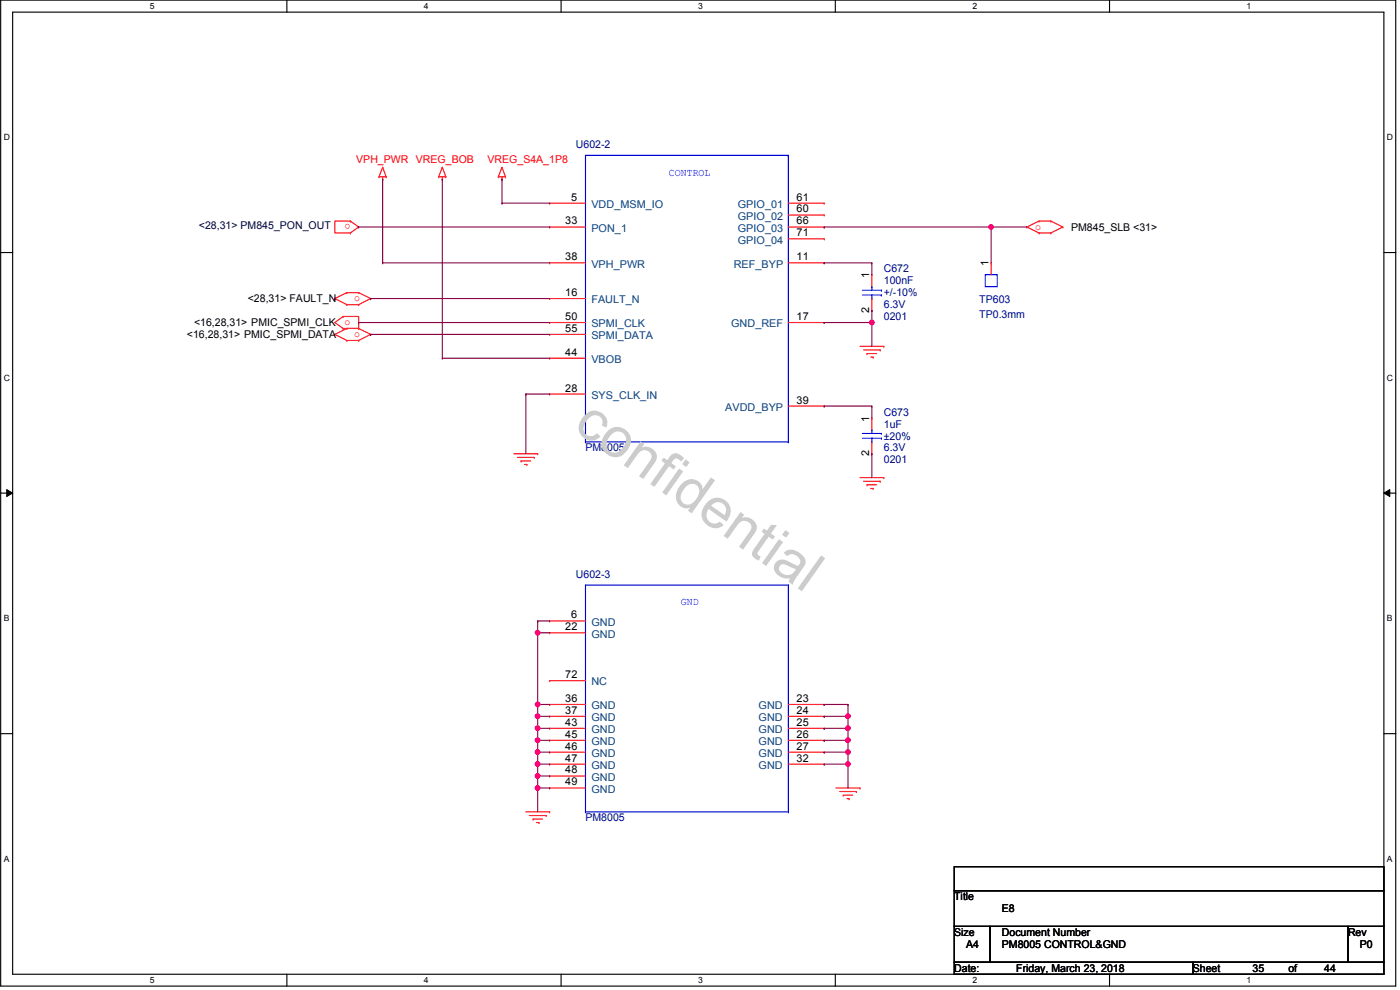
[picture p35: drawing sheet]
<svg xmlns="http://www.w3.org/2000/svg" width="420mm" height="297mm" viewBox="0 0 420 297" stroke-linecap="round" stroke-linejoin="round" font-family="sans-serif">
<defs><g id="words">
<text font-size="16.9" fill="#ccc" x="171.7" y="128.6" transform="rotate(35 171.7 128.6)">confidential</text>
<g font-size="3.2" fill="#000080">
<text x="172.8" y="44.5">U602-2</text>
<text x="265.2" y="81.7">C672</text>
<text x="265.2" y="85.3">100nF</text>
<text x="265.2" y="88.9">+/-10%</text>
<text x="265.2" y="92.5">6.3V</text>
<text x="293.9" y="91.1">TP603</text>
<text x="293.9" y="95.3">TP0.3mm</text>
<text x="265.2" y="96.1">0201</text>
<text x="265.2" y="124.7">C673</text>
<text x="265.2" y="128.3">1uF</text>
<text x="265.2" y="131.9">±20%</text>
<text x="175.7" y="135.5">PM8005</text>
<text x="265.2" y="135.5">6.3V</text>
<text x="265.2" y="139">0201</text>
<text x="172.8" y="173.4">U602-3</text>
<text x="175.7" y="246.5">PM8005</text>
</g>
<g font-size="3.2" fill="#f00">
<text x="106.9" y="48.8">VPH_PWR</text>
<text x="124.8" y="48.8">VREG_BOB</text>
<text x="146.3" y="48.8">VREG_S4A_1P8</text>
<text x="105.1" y="67.2" transform="rotate(180 105.1 67.2)">o</text>
<text x="310.7" y="68.9">o</text>
<text x="106.2" y="90.3">o</text>
<text x="103.4" y="97.5">o</text>
<text x="106.2" y="101.1">o</text>
</g>
<g font-size="3.2" fill="#00f">
<text x="200.8" y="52.7">CONTROL</text>
<text x="204.4" y="181.7">GND</text>
</g>
<g font-size="3.2">
<text x="171.4" y="60.2">5</text>
<text x="239.1" y="60.2">61</text>
<text x="239.1" y="63.8">60</text>
<text x="169.7" y="67.4">33</text>
<text x="239.1" y="67.4">66</text>
<text x="239.1" y="70.9">71</text>
<text x="321.5" y="69.2">PM845_SLB &lt;31&gt;</text>
<text x="169.7" y="78.1">38</text>
<text x="239.1" y="78.1">11</text>
<text x="260.9" y="83.5" transform="rotate(-90 260.9 83.5)">1</text>
<text x="296.7" y="79.9" transform="rotate(-90 296.7 79.9)">1</text>
<text x="169.7" y="88.8">16</text>
<text x="74.4" y="90.7">&lt;28,31&gt; FAULT_N</text>
<text x="260.9" y="93.9" transform="rotate(-90 260.9 93.9)">2</text>
<text x="56.1" y="101.4">&lt;16,28,31&gt; PMIC_SPMI_DATA</text>
<text x="58.2" y="97.8">&lt;16,28,31&gt; PMIC_SPMI_CLK</text>
<text x="169.7" y="96">50</text>
<text x="169.7" y="99.6">55</text>
<text x="239.1" y="96">17</text>
<text x="169.7" y="106.7">44</text>
<text x="169.7" y="117.5">28</text>
<text x="239.1" y="121.1">39</text>
<text x="260.9" y="126.5" transform="rotate(-90 260.9 126.5)">1</text>
<text x="260.9" y="136.9" transform="rotate(-90 260.9 136.9)">2</text>
<text x="171.4" y="185.5">6</text>
<text x="169.7" y="189.1">22</text>
<text x="169.7" y="203.5">72</text>
<text x="169.7" y="210.6">36</text>
<text x="169.7" y="214.2">37</text>
<text x="239.1" y="210.6">23</text>
<text x="239.1" y="214.2">24</text>
<text x="169.7" y="217.8">43</text>
<text x="169.7" y="221.4">45</text>
<text x="239.1" y="217.8">25</text>
<text x="239.1" y="221.4">26</text>
<text x="169.7" y="224.9">46</text>
<text x="239.1" y="224.9">27</text>
<text x="169.7" y="228.5">47</text>
<text x="169.7" y="232.1">48</text>
<text x="239.1" y="228.5">32</text>
<text x="169.7" y="235.7">49</text>
<text x="286.4" y="270.1">Title</text>
<text x="300.7" y="273.7">E8</text>
<text x="286.4" y="280.8">Size</text>
<text x="300.7" y="280.8">Document Number</text>
<text x="404.6" y="280.8">Rev</text>
<text x="290" y="284.4">A4</text>
<text x="300.7" y="284.4">PM8005 CONTROL&amp;GND</text>
<text x="408.1" y="284.4">P0</text>
<text x="286.4" y="291.6">Date:</text>
<text x="305" y="291.6">Friday, March 23, 2018</text>
<text x="358" y="291.6">Sheet</text>
<text x="375.9" y="291.6">35</text>
<text x="386.7" y="291.6">of</text>
<text x="397.4" y="291.6">44</text>
</g>
<g font-size="3.2" fill="#004080">
<text x="177.5" y="62.4">VDD_MSM_IO</text>
<text x="221.4" y="62.4">GPIO_01</text>
<text x="221.4" y="66">GPIO_02</text>
<text x="177.5" y="69.6">PON_1</text>
<text x="221.4" y="69.6">GPIO_03</text>
<text x="221.4" y="73.1">GPIO_04</text>
<text x="177.5" y="80.3">VPH_PWR</text>
<text x="220.2" y="80.3">REF_BYP</text>
<text x="177.5" y="91">FAULT_N</text>
<text x="177.5" y="98.2">SPMI_CLK</text>
<text x="177.5" y="101.8">SPMI_DATA</text>
<text x="219.4" y="98.2">GND_REF</text>
<text x="177.5" y="108.9">VBOB</text>
<text x="177.5" y="119.7">SYS_CLK_IN</text>
<text x="217.7" y="123.3">AVDD_BYP</text>
<text x="177.5" y="187.7">GND</text>
<text x="177.5" y="191.3">GND</text>
<text x="177.5" y="205.7">NC</text>
<text x="177.5" y="212.8">GND</text>
<text x="227.7" y="212.8">GND</text>
<text x="177.5" y="216.4">GND</text>
<text x="177.5" y="220">GND</text>
<text x="227.7" y="216.4">GND</text>
<text x="227.7" y="220">GND</text>
<text x="177.5" y="223.6">GND</text>
<text x="177.5" y="227.1">GND</text>
<text x="227.7" y="223.6">GND</text>
<text x="227.7" y="227.1">GND</text>
<text x="177.5" y="230.7">GND</text>
<text x="227.7" y="230.7">GND</text>
<text x="177.5" y="234.3">GND</text>
<text x="177.5" y="237.9">GND</text>
</g>
<text font-size="3.2" fill="#000040" x="59.7" y="68.8">&lt;28,31&gt; PM845_PON_OUT</text>
<g font-size="2.6">
<text x="44.9" y="2.8">5</text>
<text x="127.2" y="2.8">4</text>
<text x="209.5" y="2.8">3</text>
<text x="291.8" y="2.8">2</text>
<text x="374.1" y="2.8">1</text>
<text x="1.1" y="42">D</text>
<text x="416.3" y="42">D</text>
<text x="1.1" y="114.2">C</text>
<text x="416.3" y="114.2">C</text>
<text x="1.1" y="186.4">B</text>
<text x="416.3" y="186.4">B</text>
<text x="1.1" y="258.5">A</text>
<text x="416.3" y="258.5">A</text>
<text x="44.9" y="295">5</text>
<text x="127.2" y="295">4</text>
<text x="209.5" y="295">3</text>
<text x="291.8" y="295">2</text>
<text x="374.1" y="295">1</text>
</g>
</g></defs>
<path d="M.2 0h418.7v295.9h-418.7zM3.8 3.6h411.5v288.7h-411.5z" fill="none" stroke="#000" stroke-width=".34"/>
<g fill="#fff">
<path d="M44.9 .4h1.5v2.9h-1.5z"/>
<path d="M44.9 292.7h1.5v2.9h-1.5z"/>
</g>
<path d="M86.1 0v3.6M86.1 292.3v3.6" fill="none" stroke="#000" stroke-width=".34"/>
<g fill="#fff">
<path d="M127.2 .4h1.5v2.9h-1.5z"/>
<path d="M127.2 292.7h1.5v2.9h-1.5z"/>
</g>
<path d="M168.4 0v3.6M168.4 292.3v3.6" fill="none" stroke="#000" stroke-width=".34"/>
<g fill="#fff">
<path d="M209.5 .4h1.5v2.9h-1.5z"/>
<path d="M209.5 292.7h1.5v2.9h-1.5z"/>
</g>
<path d="M250.7 0v3.6M250.7 292.3v3.6" fill="none" stroke="#000" stroke-width=".34"/>
<g fill="#fff">
<path d="M291.8 .4h1.5v2.9h-1.5z"/>
<path d="M291.8 292.7h1.5v2.9h-1.5z"/>
</g>
<path d="M333 0v3.6M333 292.3v3.6" fill="none" stroke="#000" stroke-width=".34"/>
<g fill="#fff">
<path d="M374.1 .4h1.5v2.9h-1.5z"/>
<path d="M374.1 292.7h1.5v2.9h-1.5z"/>
<path d="M1.1 39.7h1.9v2.9h-1.9z"/>
<path d="M416.3 39.7h1.8v2.9h-1.8z"/>
<path d="M1.1 111.8h1.9v2.9h-1.9z"/>
<path d="M416.3 111.8h1.8v2.9h-1.8z"/>
</g>
<path d="M.2 75.8h3.6M415.3 75.8h3.6" fill="none" stroke="#000" stroke-width=".34"/>
<g fill="#fff">
<path d="M1.1 184h1.8v2.9h-1.8z"/>
<path d="M416.3 184h1.7v2.9h-1.7z"/>
</g>
<path d="M.2 148h3.6M415.3 148h3.6" fill="none" stroke="#000" stroke-width=".34"/>
<path d="M2 146.9l1.8 1.1-1.8 1zM415.3 148l1.8-1.1v2.1z" fill="#000"/>
<path d="M2 146.9l1.8 1.1-1.8 1zM415.3 148l1.8-1.1v2.1z" fill="none" stroke="#000" stroke-width=".3"/>
<g fill="#fff">
<path d="M1.1 256.2h1.8v2.9h-1.8z"/>
<path d="M416.3 256.2h1.7v2.9h-1.7z"/>
</g>
<path d="M.2 220.1h3.6M415.3 220.1h3.6" fill="none" stroke="#000" stroke-width=".34"/>
<path d="M157.8 243.6h7.2" fill="none" stroke="#f00" stroke-width=".34"/>
<circle cx="165" cy="243.6" r=".17" fill="#f00"/>
<path d="M158.9 244.7h5" fill="none" stroke="#f00" stroke-width=".34"/>
<circle cx="163.9" cy="244.7" r=".17" fill="#f00"/>
<path d="M160 245.7h2.8" fill="none" stroke="#f00" stroke-width=".34"/>
<circle cx="160" cy="245.7" r=".17" fill="#f00"/>
<path d="M161 246.8h.7" fill="none" stroke="#f00" stroke-width=".34"/>
<circle cx="161.7" cy="246.8" r=".17" fill="#f00"/>
<path d="M250.9 236.4h7.2" fill="none" stroke="#f00" stroke-width=".34"/>
<circle cx="258.1" cy="236.4" r=".17" fill="#f00"/>
<path d="M252 237.5h5" fill="none" stroke="#f00" stroke-width=".34"/>
<circle cx="257" cy="237.5" r=".17" fill="#f00"/>
<path d="M253.1 238.6h2.8" fill="none" stroke="#f00" stroke-width=".34"/>
<circle cx="253.1" cy="238.6" r=".17" fill="#f00"/>
<path d="M254.2 239.6h.6" fill="none" stroke="#f00" stroke-width=".34"/>
<circle cx="254.8" cy="239.6" r=".17" fill="#f00"/>
<path d="M149.6 53h2.1" fill="none" stroke="#f00" stroke-width=".34"/>
<circle cx="151.7" cy="53" r=".17" fill="#f00"/>
<path d="M150.7 53v.8" fill="none" stroke="#f00" stroke-width=".34"/>
<circle cx="150.7" cy="53.8" r=".17" fill="#f00"/>
<path d="M150.7 50.2l1 2.8" fill="none" stroke="#f00" stroke-width=".34"/>
<circle cx="150.7" cy="50.2" r=".17" fill="#f00"/>
<path d="M150.7 50.2l-1.1 2.8" fill="none" stroke="#f00" stroke-width=".34"/>
<circle cx="149.6" cy="53" r=".17" fill="#f00"/>
<path d="M113.7 53h2.2" fill="none" stroke="#f00" stroke-width=".34"/>
<circle cx="115.9" cy="53" r=".17" fill="#f00"/>
<path d="M114.8 53v.8" fill="none" stroke="#f00" stroke-width=".34"/>
<circle cx="114.8" cy="53.8" r=".17" fill="#f00"/>
<path d="M114.8 50.2l1.1 2.8" fill="none" stroke="#f00" stroke-width=".34"/>
<circle cx="114.8" cy="50.2" r=".17" fill="#f00"/>
<path d="M114.8 50.2l-1.1 2.8" fill="none" stroke="#f00" stroke-width=".34"/>
<circle cx="113.7" cy="53" r=".17" fill="#f00"/>
<path d="M131.6 53h2.2" fill="none" stroke="#f00" stroke-width=".34"/>
<circle cx="133.8" cy="53" r=".17" fill="#f00"/>
<path d="M132.7 53v.8" fill="none" stroke="#f00" stroke-width=".34"/>
<circle cx="132.7" cy="53.8" r=".17" fill="#f00"/>
<path d="M132.7 50.2l1.1 2.8" fill="none" stroke="#f00" stroke-width=".34"/>
<circle cx="132.7" cy="50.2" r=".17" fill="#f00"/>
<path d="M132.7 50.2l-1.1 2.8" fill="none" stroke="#f00" stroke-width=".34"/>
<circle cx="131.6" cy="53" r=".17" fill="#f00"/>
<path d="M154.2 136.1h7.2" fill="none" stroke="#f00" stroke-width=".34"/>
<circle cx="161.4" cy="136.1" r=".17" fill="#f00"/>
<path d="M155.3 137.2h5" fill="none" stroke="#f00" stroke-width=".34"/>
<circle cx="160.3" cy="137.2" r=".17" fill="#f00"/>
<path d="M156.4 138.3h2.8" fill="none" stroke="#f00" stroke-width=".34"/>
<circle cx="156.4" cy="138.3" r=".17" fill="#f00"/>
<path d="M157.4 139.4h.7" fill="none" stroke="#f00" stroke-width=".34"/>
<circle cx="158.1" cy="139.4" r=".17" fill="#f00"/>
<path d="M258.1 103.9h7.1" fill="none" stroke="#f00" stroke-width=".34"/>
<circle cx="265.2" cy="103.9" r=".17" fill="#f00"/>
<path d="M259.2 105h4.9" fill="none" stroke="#f00" stroke-width=".34"/>
<circle cx="264.1" cy="105" r=".17" fill="#f00"/>
<path d="M260.2 106.1h2.9" fill="none" stroke="#f00" stroke-width=".34"/>
<circle cx="260.2" cy="106.1" r=".17" fill="#f00"/>
<path d="M261.3 107.1h.7" fill="none" stroke="#f00" stroke-width=".34"/>
<circle cx="262" cy="107.1" r=".17" fill="#f00"/>
<path d="M258.1 143.3h7.1" fill="none" stroke="#f00" stroke-width=".34"/>
<circle cx="265.2" cy="143.3" r=".17" fill="#f00"/>
<path d="M259.2 144.4h4.9" fill="none" stroke="#f00" stroke-width=".34"/>
<circle cx="264.1" cy="144.4" r=".17" fill="#f00"/>
<path d="M260.2 145.5h2.9" fill="none" stroke="#f00" stroke-width=".34"/>
<circle cx="260.2" cy="145.5" r=".17" fill="#f00"/>
<path d="M261.3 146.6h.7" fill="none" stroke="#f00" stroke-width=".34"/>
<circle cx="262" cy="146.6" r=".17" fill="#f00"/>
<path d="M107.6 68.1l-2.5 1.8" fill="none" stroke="#f00" stroke-width=".34"/>
<circle cx="105.1" cy="69.9" r=".17" fill="#f00"/>
<path d="M105.1 66.3l2.5 1.8" fill="none" stroke="#f00" stroke-width=".34"/>
<circle cx="105.1" cy="66.3" r=".17" fill="#f00"/>
<path d="M105.1 66.3h-4.6v3.6h4.6M107.6 87.8l3.6 1.8" fill="none" stroke="#f00" stroke-width=".34"/>
<circle cx="107.6" cy="87.8" r=".17" fill="#f00"/>
<path d="M104.1 87.8h3.5" fill="none" stroke="#f00" stroke-width=".34"/>
<circle cx="104.1" cy="87.8" r=".17" fill="#f00"/>
<path d="M104.1 87.8l-3.6 1.8" fill="none" stroke="#f00" stroke-width=".34"/>
<circle cx="100.5" cy="89.6" r=".17" fill="#f00"/>
<path d="M100.5 89.6l3.6 1.8" fill="none" stroke="#f00" stroke-width=".34"/>
<circle cx="104.1" cy="91.4" r=".17" fill="#f00"/>
<path d="M104.1 91.4h3.5" fill="none" stroke="#f00" stroke-width=".34"/>
<circle cx="107.6" cy="91.4" r=".17" fill="#f00"/>
<path d="M111.2 89.6l-3.6 1.8" fill="none" stroke="#f00" stroke-width=".34"/>
<circle cx="111.2" cy="89.6" r=".17" fill="#f00"/>
<path d="M103 95l-2.5 1.8" fill="none" stroke="#f00" stroke-width=".34"/>
<circle cx="103" cy="95" r=".17" fill="#f00"/>
<path d="M100.5 96.8l2.5 1.8" fill="none" stroke="#f00" stroke-width=".34"/>
<circle cx="103" cy="98.6" r=".17" fill="#f00"/>
<path d="M103 95h4.6v3.6h-4.6M107.6 98.6l3.6 1.7" fill="none" stroke="#f00" stroke-width=".34"/>
<circle cx="107.6" cy="98.6" r=".17" fill="#f00"/>
<path d="M104.1 98.6h3.5" fill="none" stroke="#f00" stroke-width=".34"/>
<circle cx="104.1" cy="98.6" r=".17" fill="#f00"/>
<path d="M104.1 98.6l-3.6 1.7" fill="none" stroke="#f00" stroke-width=".34"/>
<circle cx="100.5" cy="100.3" r=".17" fill="#f00"/>
<path d="M100.5 100.3l3.6 1.9" fill="none" stroke="#f00" stroke-width=".34"/>
<circle cx="104.1" cy="102.2" r=".17" fill="#f00"/>
<path d="M104.1 102.2h3.5" fill="none" stroke="#f00" stroke-width=".34"/>
<circle cx="107.6" cy="102.2" r=".17" fill="#f00"/>
<path d="M111.2 100.3l-3.6 1.9" fill="none" stroke="#f00" stroke-width=".34"/>
<circle cx="111.2" cy="100.3" r=".17" fill="#f00"/>
<path d="M311.8 66.3l-3.6 1.8" fill="none" stroke="#f00" stroke-width=".34"/>
<circle cx="311.8" cy="66.3" r=".17" fill="#f00"/>
<path d="M311.8 66.3h3.6" fill="none" stroke="#f00" stroke-width=".34"/>
<circle cx="315.4" cy="66.3" r=".17" fill="#f00"/>
<path d="M315.4 66.3l3.6 1.8" fill="none" stroke="#f00" stroke-width=".34"/>
<circle cx="319" cy="68.1" r=".17" fill="#f00"/>
<path d="M319 68.1l-3.6 1.8" fill="none" stroke="#f00" stroke-width=".34"/>
<circle cx="315.4" cy="69.9" r=".17" fill="#f00"/>
<path d="M311.8 69.9h3.6" fill="none" stroke="#f00" stroke-width=".34"/>
<circle cx="311.8" cy="69.9" r=".17" fill="#f00"/>
<path d="M308.2 68.1l3.6 1.8" fill="none" stroke="#f00" stroke-width=".34"/>
<circle cx="308.2" cy="68.1" r=".17" fill="#f00"/>
<path d="M286.4 260.1h128.9v7.2h-128.9zM286.4 267.3h128.9v10.7h-128.9zM286.4 278h10.7v10.7h-10.7zM297.1 278h107.5v10.7h-107.5zM404.6 278h10.7v10.7h-10.7zM286.4 288.7h71.6v3.6h-71.6zM358 288.7h57.3v3.6h-57.3z" fill="none" stroke="#000" stroke-width=".34"/>
<path d="M295.7 82.4h3.6v3.6h-3.6z" fill="none" stroke="#00f" stroke-width=".34"/>
<path d="M297.5 78.9v3.5" fill="none" stroke="#f00" stroke-width=".34"/>
<circle cx="297.5" cy="78.9" r=".17" fill="#f00"/>
<path d="M175.7 46.6h60.9" fill="none" stroke="#00f" stroke-width=".34"/>
<circle cx="236.6" cy="46.6" r=".17" fill="#00f"/>
<path d="M236.6 46.6v86" fill="none" stroke="#00f" stroke-width=".34"/>
<circle cx="236.6" cy="46.6" r=".17" fill="#00f"/>
<path d="M175.7 46.6v86" fill="none" stroke="#00f" stroke-width=".34"/>
<circle cx="175.7" cy="132.6" r=".17" fill="#00f"/>
<path d="M175.7 132.6h60.9" fill="none" stroke="#00f" stroke-width=".34"/>
<circle cx="236.6" cy="132.6" r=".17" fill="#00f"/>
<path d="M165 61h10.7" fill="none" stroke="#f00" stroke-width=".34"/>
<circle cx="165" cy="61" r=".17" fill="#f00"/>
<path d="M165 68.1h10.7" fill="none" stroke="#f00" stroke-width=".34"/>
<circle cx="165" cy="68.1" r=".17" fill="#f00"/>
<path d="M165 78.9h10.7" fill="none" stroke="#f00" stroke-width=".34"/>
<circle cx="165" cy="78.9" r=".17" fill="#f00"/>
<path d="M165 89.6h10.7" fill="none" stroke="#f00" stroke-width=".34"/>
<circle cx="165" cy="89.6" r=".17" fill="#f00"/>
<path d="M165 96.8h10.7" fill="none" stroke="#f00" stroke-width=".34"/>
<circle cx="165" cy="96.8" r=".17" fill="#f00"/>
<path d="M165 100.3h10.7" fill="none" stroke="#f00" stroke-width=".34"/>
<circle cx="165" cy="100.3" r=".17" fill="#f00"/>
<path d="M165 107.5h10.7" fill="none" stroke="#f00" stroke-width=".34"/>
<circle cx="165" cy="107.5" r=".17" fill="#f00"/>
<path d="M165 118.2h10.7" fill="none" stroke="#f00" stroke-width=".34"/>
<circle cx="165" cy="118.2" r=".17" fill="#f00"/>
<path d="M236.6 61h10.7" fill="none" stroke="#f00" stroke-width=".34"/>
<circle cx="247.3" cy="61" r=".17" fill="#f00"/>
<path d="M236.6 68.1h10.7" fill="none" stroke="#f00" stroke-width=".34"/>
<circle cx="247.3" cy="68.1" r=".17" fill="#f00"/>
<path d="M236.6 64.5h10.7" fill="none" stroke="#f00" stroke-width=".34"/>
<circle cx="247.3" cy="64.5" r=".17" fill="#f00"/>
<path d="M236.6 71.7h10.7" fill="none" stroke="#f00" stroke-width=".34"/>
<circle cx="247.3" cy="71.7" r=".17" fill="#f00"/>
<path d="M236.6 78.9h10.7" fill="none" stroke="#f00" stroke-width=".34"/>
<circle cx="247.3" cy="78.9" r=".17" fill="#f00"/>
<path d="M236.6 96.8h10.7" fill="none" stroke="#f00" stroke-width=".34"/>
<circle cx="247.3" cy="96.8" r=".17" fill="#f00"/>
<path d="M236.6 121.8h10.7" fill="none" stroke="#f00" stroke-width=".34"/>
<circle cx="247.3" cy="121.8" r=".17" fill="#f00"/>
<path d="M175.7 175.6h60.9" fill="none" stroke="#00f" stroke-width=".34"/>
<circle cx="236.6" cy="175.6" r=".17" fill="#00f"/>
<path d="M236.6 175.6v68" fill="none" stroke="#00f" stroke-width=".34"/>
<circle cx="236.6" cy="243.6" r=".17" fill="#00f"/>
<path d="M175.7 243.6h60.9" fill="none" stroke="#00f" stroke-width=".34"/>
<circle cx="175.7" cy="243.6" r=".17" fill="#00f"/>
<path d="M175.7 175.6v68" fill="none" stroke="#00f" stroke-width=".34"/>
<circle cx="175.7" cy="175.6" r=".17" fill="#00f"/>
<path d="M165 186.3h10.7" fill="none" stroke="#f00" stroke-width=".34"/>
<circle cx="165" cy="186.3" r=".17" fill="#f00"/>
<path d="M165 189.9h10.7" fill="none" stroke="#f00" stroke-width=".34"/>
<circle cx="165" cy="189.9" r=".17" fill="#f00"/>
<path d="M165 204.2h10.7" fill="none" stroke="#f00" stroke-width=".34"/>
<circle cx="165" cy="204.2" r=".17" fill="#f00"/>
<path d="M165 211.4h10.7" fill="none" stroke="#f00" stroke-width=".34"/>
<circle cx="165" cy="211.4" r=".17" fill="#f00"/>
<path d="M165 214.9h10.7" fill="none" stroke="#f00" stroke-width=".34"/>
<circle cx="165" cy="214.9" r=".17" fill="#f00"/>
<path d="M165 218.5h10.7" fill="none" stroke="#f00" stroke-width=".34"/>
<circle cx="165" cy="218.5" r=".17" fill="#f00"/>
<path d="M165 222.1h10.7" fill="none" stroke="#f00" stroke-width=".34"/>
<circle cx="165" cy="222.1" r=".17" fill="#f00"/>
<path d="M165 225.7h10.7" fill="none" stroke="#f00" stroke-width=".34"/>
<circle cx="165" cy="225.7" r=".17" fill="#f00"/>
<path d="M165 229.3h10.7" fill="none" stroke="#f00" stroke-width=".34"/>
<circle cx="165" cy="229.3" r=".17" fill="#f00"/>
<path d="M165 232.8h10.7" fill="none" stroke="#f00" stroke-width=".34"/>
<circle cx="165" cy="232.8" r=".17" fill="#f00"/>
<path d="M165 236.4h10.7" fill="none" stroke="#f00" stroke-width=".34"/>
<circle cx="165" cy="236.4" r=".17" fill="#f00"/>
<path d="M236.6 211.4h10.7" fill="none" stroke="#f00" stroke-width=".34"/>
<circle cx="247.3" cy="211.4" r=".17" fill="#f00"/>
<path d="M236.6 214.9h10.7" fill="none" stroke="#f00" stroke-width=".34"/>
<circle cx="247.3" cy="214.9" r=".17" fill="#f00"/>
<path d="M236.6 218.5h10.7" fill="none" stroke="#f00" stroke-width=".34"/>
<circle cx="247.3" cy="218.5" r=".17" fill="#f00"/>
<path d="M236.6 222.1h10.7" fill="none" stroke="#f00" stroke-width=".34"/>
<circle cx="247.3" cy="222.1" r=".17" fill="#f00"/>
<path d="M236.6 225.7h10.7" fill="none" stroke="#f00" stroke-width=".34"/>
<circle cx="247.3" cy="225.7" r=".17" fill="#f00"/>
<path d="M236.6 229.3h10.7" fill="none" stroke="#f00" stroke-width=".34"/>
<circle cx="247.3" cy="229.3" r=".17" fill="#f00"/>
<path d="M258.8 130h5.7" fill="none" stroke="#00f" stroke-width=".34"/>
<circle cx="264.5" cy="130" r=".17" fill="#00f"/>
<path d="M258.8 131.5h5.7" fill="none" stroke="#00f" stroke-width=".34"/>
<circle cx="264.5" cy="131.5" r=".17" fill="#00f"/>
<path d="M261.7 129v1" fill="none" stroke="#00f" stroke-width=".34"/>
<circle cx="261.7" cy="129" r=".17" fill="#00f"/>
<path d="M261.7 131.5v1.1" fill="none" stroke="#00f" stroke-width=".34"/>
<circle cx="261.7" cy="132.6" r=".17" fill="#00f"/>
<path d="M261.7 125.4v3.6" fill="none" stroke="#f00" stroke-width=".34"/>
<circle cx="261.7" cy="125.4" r=".17" fill="#f00"/>
<path d="M261.7 132.6v3.5" fill="none" stroke="#f00" stroke-width=".34"/>
<circle cx="261.7" cy="136.1" r=".17" fill="#f00"/>
<path d="M258.8 87.1h5.7" fill="none" stroke="#00f" stroke-width=".34"/>
<circle cx="264.5" cy="87.1" r=".17" fill="#00f"/>
<path d="M258.8 88.5h5.7" fill="none" stroke="#00f" stroke-width=".34"/>
<circle cx="264.5" cy="88.5" r=".17" fill="#00f"/>
<path d="M261.7 86v1.1" fill="none" stroke="#00f" stroke-width=".34"/>
<circle cx="261.7" cy="86" r=".17" fill="#00f"/>
<path d="M261.7 88.5v1.1" fill="none" stroke="#00f" stroke-width=".34"/>
<circle cx="261.7" cy="89.6" r=".17" fill="#00f"/>
<path d="M261.7 82.4v3.6" fill="none" stroke="#f00" stroke-width=".34"/>
<circle cx="261.7" cy="82.4" r=".17" fill="#f00"/>
<path d="M261.7 89.6v3.6" fill="none" stroke="#f00" stroke-width=".34"/>
<circle cx="261.7" cy="93.2" r=".17" fill="#f00"/>
<path d="M161.4 186.3h3.6" fill="none" stroke="#800040" stroke-width=".34"/>
<circle cx="161.4" cy="186.3" r=".17" fill="#800040"/>
<path d="M161.4 186.3v3.6" fill="none" stroke="#800040" stroke-width=".34"/>
<circle cx="161.4" cy="186.3" r=".17" fill="#800040"/>
<circle cx="161.3" cy="189.8" r=".7" fill="#f0f"/>
<circle cx="161.3" cy="189.8" r=".7" fill="none" stroke="#f0f" stroke-width=".34"/>
<path d="M161.4 236.4h3.6" fill="none" stroke="#800040" stroke-width=".34"/>
<circle cx="161.4" cy="236.4" r=".17" fill="#800040"/>
<circle cx="161.3" cy="236.4" r=".7" fill="#f0f"/>
<circle cx="161.3" cy="236.4" r=".7" fill="none" stroke="#f0f" stroke-width=".34"/>
<path d="M161.4 236.4v7.2" fill="none" stroke="#800040" stroke-width=".34"/>
<circle cx="161.4" cy="236.4" r=".17" fill="#800040"/>
<path d="M161.4 232.8h3.6" fill="none" stroke="#800040" stroke-width=".34"/>
<circle cx="161.4" cy="232.8" r=".17" fill="#800040"/>
<path d="M161.4 232.8v3.6" fill="none" stroke="#800040" stroke-width=".34"/>
<circle cx="161.4" cy="232.8" r=".17" fill="#800040"/>
<path d="M161.4 229.3h3.6" fill="none" stroke="#800040" stroke-width=".34"/>
<circle cx="161.4" cy="229.3" r=".17" fill="#800040"/>
<path d="M161.4 229.3v3.5" fill="none" stroke="#800040" stroke-width=".34"/>
<circle cx="161.4" cy="229.3" r=".17" fill="#800040"/>
<circle cx="161.3" cy="232.8" r=".7" fill="#f0f"/>
<circle cx="161.3" cy="232.8" r=".7" fill="none" stroke="#f0f" stroke-width=".34"/>
<path d="M161.4 222.1h3.6" fill="none" stroke="#800040" stroke-width=".34"/>
<circle cx="161.4" cy="222.1" r=".17" fill="#800040"/>
<path d="M161.4 222.1v3.6" fill="none" stroke="#800040" stroke-width=".34"/>
<circle cx="161.4" cy="222.1" r=".17" fill="#800040"/>
<circle cx="161.3" cy="225.7" r=".7" fill="#f0f"/>
<circle cx="161.3" cy="225.7" r=".7" fill="none" stroke="#f0f" stroke-width=".34"/>
<circle cx="161.3" cy="222.1" r=".7" fill="#f0f"/>
<circle cx="161.3" cy="222.1" r=".7" fill="none" stroke="#f0f" stroke-width=".34"/>
<path d="M161.4 218.5h3.6" fill="none" stroke="#800040" stroke-width=".34"/>
<circle cx="161.4" cy="218.5" r=".17" fill="#800040"/>
<path d="M161.4 218.5v3.6" fill="none" stroke="#800040" stroke-width=".34"/>
<circle cx="161.4" cy="218.5" r=".17" fill="#800040"/>
<circle cx="161.3" cy="218.5" r=".7" fill="#f0f"/>
<circle cx="161.3" cy="218.5" r=".7" fill="none" stroke="#f0f" stroke-width=".34"/>
<path d="M161.4 214.9h3.6" fill="none" stroke="#800040" stroke-width=".34"/>
<circle cx="161.4" cy="214.9" r=".17" fill="#800040"/>
<circle cx="161.3" cy="214.9" r=".7" fill="#f0f"/>
<circle cx="161.3" cy="214.9" r=".7" fill="none" stroke="#f0f" stroke-width=".34"/>
<path d="M161.4 214.9v3.6" fill="none" stroke="#800040" stroke-width=".34"/>
<circle cx="161.4" cy="214.9" r=".17" fill="#800040"/>
<path d="M161.4 211.4h3.6" fill="none" stroke="#800040" stroke-width=".34"/>
<circle cx="161.4" cy="211.4" r=".17" fill="#800040"/>
<path d="M161.4 211.4v3.5" fill="none" stroke="#800040" stroke-width=".34"/>
<circle cx="161.4" cy="211.4" r=".17" fill="#800040"/>
<path d="M161.4 189.9h3.6" fill="none" stroke="#800040" stroke-width=".34"/>
<circle cx="161.4" cy="189.9" r=".17" fill="#800040"/>
<path d="M161.4 189.9v21.5" fill="none" stroke="#800040" stroke-width=".34"/>
<circle cx="161.4" cy="211.4" r=".17" fill="#800040"/>
<circle cx="161.3" cy="211.3" r=".7" fill="#f0f"/>
<circle cx="161.3" cy="211.3" r=".7" fill="none" stroke="#f0f" stroke-width=".34"/>
<path d="M247.3 211.4h7.2" fill="none" stroke="#800040" stroke-width=".34"/>
<circle cx="247.3" cy="211.4" r=".17" fill="#800040"/>
<path d="M254.5 211.4v3.5" fill="none" stroke="#800040" stroke-width=".34"/>
<circle cx="254.5" cy="211.4" r=".17" fill="#800040"/>
<path d="M247.3 214.9h7.2" fill="none" stroke="#800040" stroke-width=".34"/>
<circle cx="247.3" cy="214.9" r=".17" fill="#800040"/>
<circle cx="254.5" cy="214.9" r=".7" fill="#f0f"/>
<circle cx="254.5" cy="214.9" r=".7" fill="none" stroke="#f0f" stroke-width=".34"/>
<path d="M254.5 214.9v3.6" fill="none" stroke="#800040" stroke-width=".34"/>
<circle cx="254.5" cy="214.9" r=".17" fill="#800040"/>
<path d="M247.3 218.5h7.2" fill="none" stroke="#800040" stroke-width=".34"/>
<circle cx="247.3" cy="218.5" r=".17" fill="#800040"/>
<circle cx="254.5" cy="218.5" r=".7" fill="#f0f"/>
<circle cx="254.5" cy="218.5" r=".7" fill="none" stroke="#f0f" stroke-width=".34"/>
<path d="M254.5 218.5v3.6" fill="none" stroke="#800040" stroke-width=".34"/>
<circle cx="254.5" cy="218.5" r=".17" fill="#800040"/>
<path d="M247.3 222.1h7.2" fill="none" stroke="#800040" stroke-width=".34"/>
<circle cx="247.3" cy="222.1" r=".17" fill="#800040"/>
<path d="M254.5 222.1v3.6" fill="none" stroke="#800040" stroke-width=".34"/>
<circle cx="254.5" cy="222.1" r=".17" fill="#800040"/>
<circle cx="254.5" cy="225.7" r=".7" fill="#f0f"/>
<circle cx="254.5" cy="225.7" r=".7" fill="none" stroke="#f0f" stroke-width=".34"/>
<circle cx="254.5" cy="222.1" r=".7" fill="#f0f"/>
<circle cx="254.5" cy="222.1" r=".7" fill="none" stroke="#f0f" stroke-width=".34"/>
<path d="M247.3 225.7h7.2" fill="none" stroke="#800040" stroke-width=".34"/>
<circle cx="247.3" cy="225.7" r=".17" fill="#800040"/>
<path d="M254.5 225.7v3.6" fill="none" stroke="#800040" stroke-width=".34"/>
<circle cx="254.5" cy="225.7" r=".17" fill="#800040"/>
<circle cx="254.5" cy="229.2" r=".7" fill="#f0f"/>
<circle cx="254.5" cy="229.2" r=".7" fill="none" stroke="#f0f" stroke-width=".34"/>
<path d="M247.3 229.3h7.2" fill="none" stroke="#800040" stroke-width=".34"/>
<circle cx="247.3" cy="229.3" r=".17" fill="#800040"/>
<path d="M254.5 229.3v7.1" fill="none" stroke="#800040" stroke-width=".34"/>
<circle cx="254.5" cy="229.3" r=".17" fill="#800040"/>
<path d="M150.7 61h14.3" fill="none" stroke="#800040" stroke-width=".34"/>
<circle cx="150.7" cy="61" r=".17" fill="#800040"/>
<path d="M150.7 53.8v7.2" fill="none" stroke="#800040" stroke-width=".34"/>
<circle cx="150.7" cy="53.8" r=".17" fill="#800040"/>
<path d="M107.6 68.1h57.4" fill="none" stroke="#800040" stroke-width=".34"/>
<circle cx="107.6" cy="68.1" r=".17" fill="#800040"/>
<path d="M114.8 78.9h50.2" fill="none" stroke="#800040" stroke-width=".34"/>
<circle cx="114.8" cy="78.9" r=".17" fill="#800040"/>
<path d="M114.8 53.8v25.1" fill="none" stroke="#800040" stroke-width=".34"/>
<circle cx="114.8" cy="53.8" r=".17" fill="#800040"/>
<path d="M111.2 89.6h53.8" fill="none" stroke="#800040" stroke-width=".34"/>
<circle cx="111.2" cy="89.6" r=".17" fill="#800040"/>
<path d="M107.6 96.8h57.4" fill="none" stroke="#800040" stroke-width=".34"/>
<circle cx="107.6" cy="96.8" r=".17" fill="#800040"/>
<path d="M111.2 100.3h53.8" fill="none" stroke="#800040" stroke-width=".34"/>
<circle cx="111.2" cy="100.3" r=".17" fill="#800040"/>
<path d="M132.7 107.5h32.3" fill="none" stroke="#800040" stroke-width=".34"/>
<circle cx="132.7" cy="107.5" r=".17" fill="#800040"/>
<path d="M132.7 53.8v53.7" fill="none" stroke="#800040" stroke-width=".34"/>
<circle cx="132.7" cy="53.8" r=".17" fill="#800040"/>
<path d="M157.8 118.2h7.2" fill="none" stroke="#800040" stroke-width=".34"/>
<circle cx="157.8" cy="118.2" r=".17" fill="#800040"/>
<path d="M157.8 118.2v17.9" fill="none" stroke="#800040" stroke-width=".34"/>
<circle cx="157.8" cy="118.2" r=".17" fill="#800040"/>
<path d="M247.3 78.9h14.4" fill="none" stroke="#800040" stroke-width=".34"/>
<circle cx="247.3" cy="78.9" r=".17" fill="#800040"/>
<path d="M261.7 78.9v3.5" fill="none" stroke="#800040" stroke-width=".34"/>
<circle cx="261.7" cy="78.9" r=".17" fill="#800040"/>
<path d="M247.3 96.8h14.4" fill="none" stroke="#800040" stroke-width=".34"/>
<circle cx="247.3" cy="96.8" r=".17" fill="#800040"/>
<path d="M261.7 96.8v7.1" fill="none" stroke="#800040" stroke-width=".34"/>
<circle cx="261.7" cy="96.8" r=".17" fill="#800040"/>
<circle cx="261.6" cy="96.7" r=".7" fill="#f0f"/>
<circle cx="261.6" cy="96.7" r=".7" fill="none" stroke="#f0f" stroke-width=".34"/>
<path d="M261.7 93.2v3.6" fill="none" stroke="#800040" stroke-width=".34"/>
<circle cx="261.7" cy="93.2" r=".17" fill="#800040"/>
<path d="M247.3 121.8h14.4" fill="none" stroke="#800040" stroke-width=".34"/>
<circle cx="247.3" cy="121.8" r=".17" fill="#800040"/>
<path d="M261.7 121.8v3.6" fill="none" stroke="#800040" stroke-width=".34"/>
<circle cx="261.7" cy="121.8" r=".17" fill="#800040"/>
<path d="M261.7 136.1v7.2" fill="none" stroke="#800040" stroke-width=".34"/>
<circle cx="261.7" cy="136.1" r=".17" fill="#800040"/>
<path d="M247.3 68.1h50.2" fill="none" stroke="#800040" stroke-width=".34"/>
<circle cx="247.3" cy="68.1" r=".17" fill="#800040"/>
<path d="M161.4 225.7h3.6" fill="none" stroke="#800040" stroke-width=".34"/>
<circle cx="161.4" cy="225.7" r=".17" fill="#800040"/>
<path d="M161.4 225.7v3.6" fill="none" stroke="#800040" stroke-width=".34"/>
<circle cx="161.4" cy="225.7" r=".17" fill="#800040"/>
<circle cx="161.3" cy="229.2" r=".7" fill="#f0f"/>
<circle cx="161.3" cy="229.2" r=".7" fill="none" stroke="#f0f" stroke-width=".34"/>
<path d="M297.5 68.1v10.8" fill="none" stroke="#800040" stroke-width=".34"/>
<circle cx="297.5" cy="68.1" r=".17" fill="#800040"/>
<circle cx="297.4" cy="68.1" r=".7" fill="#f0f"/>
<circle cx="297.4" cy="68.1" r=".7" fill="none" stroke="#f0f" stroke-width=".34"/>
<path d="M297.5 68.1h10.7" fill="none" stroke="#800040" stroke-width=".34"/>
<circle cx="297.5" cy="68.1" r=".17" fill="#800040"/>
<circle cx="161.3" cy="189.8" r=".7" fill="#f0f"/>
<circle cx="161.3" cy="189.8" r=".7" fill="none" stroke="#f0f" stroke-width=".34"/>
<circle cx="161.3" cy="236.4" r=".7" fill="#f0f"/>
<circle cx="161.3" cy="236.4" r=".7" fill="none" stroke="#f0f" stroke-width=".34"/>
<circle cx="161.3" cy="232.8" r=".7" fill="#f0f"/>
<circle cx="161.3" cy="232.8" r=".7" fill="none" stroke="#f0f" stroke-width=".34"/>
<circle cx="161.3" cy="225.7" r=".7" fill="#f0f"/>
<circle cx="161.3" cy="225.7" r=".7" fill="none" stroke="#f0f" stroke-width=".34"/>
<circle cx="161.3" cy="222.1" r=".7" fill="#f0f"/>
<circle cx="161.3" cy="222.1" r=".7" fill="none" stroke="#f0f" stroke-width=".34"/>
<circle cx="161.3" cy="218.5" r=".7" fill="#f0f"/>
<circle cx="161.3" cy="218.5" r=".7" fill="none" stroke="#f0f" stroke-width=".34"/>
<circle cx="161.3" cy="214.9" r=".7" fill="#f0f"/>
<circle cx="161.3" cy="214.9" r=".7" fill="none" stroke="#f0f" stroke-width=".34"/>
<circle cx="161.3" cy="211.3" r=".7" fill="#f0f"/>
<circle cx="161.3" cy="211.3" r=".7" fill="none" stroke="#f0f" stroke-width=".34"/>
<circle cx="254.5" cy="214.9" r=".7" fill="#f0f"/>
<circle cx="254.5" cy="214.9" r=".7" fill="none" stroke="#f0f" stroke-width=".34"/>
<circle cx="254.5" cy="218.5" r=".7" fill="#f0f"/>
<circle cx="254.5" cy="218.5" r=".7" fill="none" stroke="#f0f" stroke-width=".34"/>
<circle cx="254.5" cy="225.7" r=".7" fill="#f0f"/>
<circle cx="254.5" cy="225.7" r=".7" fill="none" stroke="#f0f" stroke-width=".34"/>
<circle cx="254.5" cy="222.1" r=".7" fill="#f0f"/>
<circle cx="254.5" cy="222.1" r=".7" fill="none" stroke="#f0f" stroke-width=".34"/>
<circle cx="254.5" cy="229.2" r=".7" fill="#f0f"/>
<circle cx="254.5" cy="229.2" r=".7" fill="none" stroke="#f0f" stroke-width=".34"/>
<circle cx="261.6" cy="96.7" r=".7" fill="#f0f"/>
<circle cx="261.6" cy="96.7" r=".7" fill="none" stroke="#f0f" stroke-width=".34"/>
<circle cx="161.3" cy="229.2" r=".7" fill="#f0f"/>
<circle cx="161.3" cy="229.2" r=".7" fill="none" stroke="#f0f" stroke-width=".34"/>
<circle cx="297.4" cy="68.1" r=".7" fill="#f0f"/>
<circle cx="297.4" cy="68.1" r=".7" fill="none" stroke="#f0f" stroke-width=".34"/>
<use href="#words"/>
</svg>
